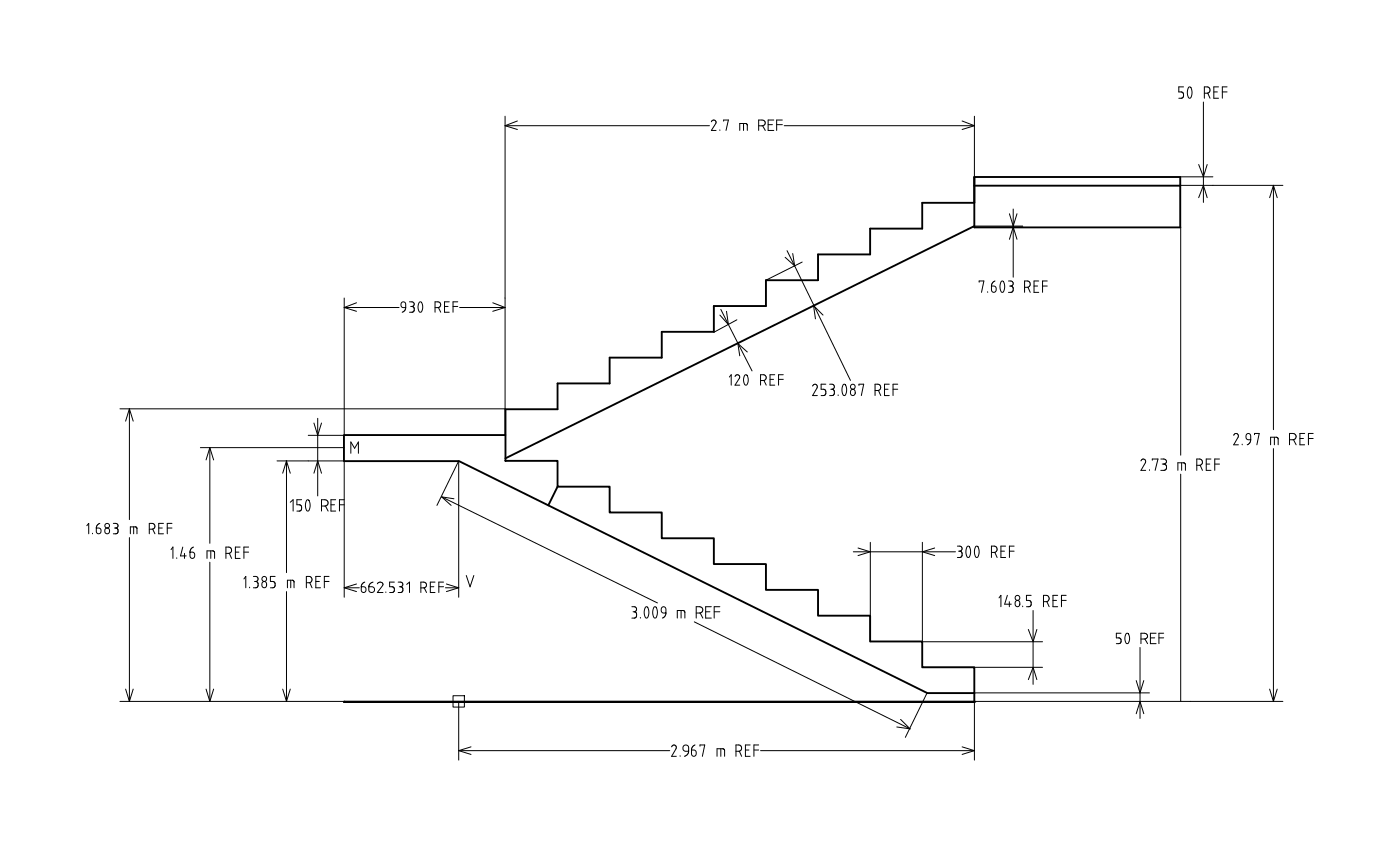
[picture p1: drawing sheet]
<svg xmlns="http://www.w3.org/2000/svg" width="81mm" height="49mm" viewBox="0 0 81 49" stroke-linecap="round" stroke-linejoin="round" font-family="sans-serif">
<path d="M56.1 11.7h-3v1.5h-3v1.4h-3v1.5h-3v1.5h-3v1.5h-3v1.5h-3v1.5h-3v1.5h-3v1.4M56.1 10.2h11.9v2.9h-11.9zM56.1 10.7h11.9M56.1 13l-27 13.4M19.8 25h9.3v1.5h3v1.5h3v1.5h3v1.5h3v1.5h3v1.4h3v1.5h3v1.5h3v1.5h3v1.5h-2.7l-27-13.4h-6.6zM32.1 28l-.5 1.1M56.1 39.9v.5M19.8 40.4h36.3h-36.3M19.8 40.4h.1M56.1 40.4h.1" fill="none" stroke="#000" stroke-width=".11"/>
<g fill="none" stroke="#000" stroke-width=".06">
<path d="M19.8 17.2v7.9h-2M19.8 17.7h3.2M19.8 17.7l.7 .2M20.5 17.4l-.7 .3M23.1 17.4h.2l.1 .3-.3-.1zM23.4 17.7l-.2 .3M23.6 17.4h.2v.2M23.6 18h.1M23.6 17.6h.1M23.7 17.6h.1M23.7 18h.1M23.8 17.6v.1"/>
<path d="M23.8 17.6h-.1M23.8 17.7h.1M23.9 17.7v.1M23.9 17.9l-.2 .1M23.9 17.8v.1M24.2 17.4a.3 .3 0 0 1 .1 .3 .3 .3 0 0 1-.1 .2l-.1-.2zM25.1 17.7h.1a.17 .17 0 0 0 .2-.2 .17 .17 0 0 0-.2-.1h-.1v.6M25.2 17.7l.2 .3M25.6 17.6h.2M25.9 17.4h-.3v.6h.3M26.1 17.6h.3M26.4 17.4h-.3v.6"/>
<path d="M26.5 17.7h2.6M28.4 17.4l.7 .3M29.1 6.7v18.4M29.1 17.7l-.7 .2M29.1 7.2h11.8M29.1 7.2l.7 .3M29.8 7l-.7 .2M41 7a.14 .14 0 0 1 .1-.1 .14 .14 0 0 1 .1 .2l-.2 .4h.2M41.5 18.1l.4 .6M41.5 7.5h.1M41.5 17.8l.4 .9M41.7 7v-.1h.2l-.1 .6"/>
<path d="M41.8 17.9l.1 .8M41.9 18.7l1.4 2.6M42.4 18.4l-1.3 .7M42.8 7.1v.4M42.9 7.1h-.3v.4M42.9 7.1h.1M43 7.1v.1M43 7.2h.1M43 7.2v.3M43.7 7.2h.2a.17 .17 0 0 0 .2-.1 .17 .17 0 0 0-.2-.2h-.2v.6M43.9 7.2l.2 .3M44.2 7.2h.3"/>
<path d="M44.6 6.9h-.4v.6h.4M44.7 7.2h.4M45.1 6.9h-.4v.6M45.2 7.2h10.9M45.2 14.8l.6 .5M45.3 14.4l.5 .9M45.7 14.6l.1 .7M45.8 15.3l3.2 6.6M46.2 15.1l-2.1 1M47.4 18.1l-.6-.5 .2 .8M55.4 7l.7 .2M56.1 6.7v4"/>
<path d="M56.1 7.2l-.7 .3M56.1 13h2.8M56.1 13.1h2.8M56.4 16.2h.3l-.2 .6M56.9 16.8h.1M57.1 16.5h.1a.16 .16 0 0 1 .2 .2 .16 .16 0 0 1-.3 0zM57.3 16.2l-.2 .3M57.7 16.2a.38 .38 0 0 1 0 .6l-.1-.3zM58.1 16.2h.1a.15 .15 0 0 1 .1 .1 .15 .15 0 0 1-.1 .2M58.1 12.3l.2 .7 .3-.7M58.1 13.8l.2-.7 .3 .7M58.1 16.5h.1"/>
<path d="M58.2 16.5l.1 .1v.2M58.3 16.8h-.2M58.3 16.8h.1M58.3 12v4M59 16.5h.2a.18 .18 0 0 0 .1-.1 .18 .18 0 0 0-.1-.2h-.2v.6M59.2 16.5l.1 .3M59.5 16.5h.2M59.8 16.2h-.3v.6h.3M60 16.5h.3M60.3 16.2h-.3v.6M68 13.1v13.1M68 10.2h1.8"/>
<path d="M68 10.7h5.9M68.1 5.4h.1M68.1 5.4v.2l-.2 .1M68.2 5h-.3v.3l.2 .1M68.5 5a.38 .38 0 0 1 0 .6l-.1-.3zM69 9.5l.3 .7 .2-.7M69 11.4l.3-.7 .2 .7M69.3 5.9v5.7M69.4 5.4h.1a.18 .18 0 0 0 .2-.2 .18 .18 0 0 0-.2-.2h-.1v.7M69.5 5.4l.2 .3M69.9 5.3h.2M70.2 5h-.3v.7h.3"/>
<path d="M70.4 5.3h.3M70.7 5h-.3v.7M73.3 10.7v14M73.3 10.7l.2 .7M73.3 10.7l-.2 .7M5 30.3l.1-.2v.6M5.3 30.7h.1M5.5 30.4h.2a.14 .14 0 0 1 .1 .2 .15 .15 0 0 1-.3 0zM5.7 30.1l-.2 .3M6.5 30.1l.3 .1-.1 .2M6.6 30.4h.1M6.7 30.4h.1"/>
<path d="M6.7 30.7h-.2M6.8 30.4v.2M6.8 30.7h-.1M6.8 30.6v.1M6.8 30.6h.1M6.9 23.5h22.2M7.2 39.7l.3 .7M7.5 23.5v6.4M7.5 30.9v9.5M7.5 23.5l-.3 .7M7.5 23.5l.2 .7M7.7 39.7l-.2 .7"/>
<path d="M7.7 30.3v.4M7.8 30.3h-.3v.4M7.8 30.3h.1M7.9 30.3v.1M7.9 30.4h.1M7.9 30.4v.3M8.6 30.5h.2a.17 .17 0 0 0 .1-.2 .17 .17 0 0 0-.1-.2h-.2v.6M8.8 30.5l.1 .2M9.1 30.4h.2M9.4 30.1h-.3v.6h.3M9.6 30.4h.3M9.8 31.6l.2-.1v.6"/>
<path d="M9.9 30.1h-.3v.6M10.2 32.1h.1M10.5 31.5l-.1 .5h.3M10.6 31.8v.3M10.9 31.8h.2a.16 .16 0 0 1 .1 .2 .16 .16 0 0 1-.3 0zM11.1 31.5l-.2 .3M11.5 25.8h8.3M11.9 39.7l.2 .7M12.1 25.8v5.5M12.1 32.4v8M12.1 25.8l-.2 .7M12.1 25.8l.2 .7"/>
<path d="M12.1 31.7v.4M12.3 31.7h-.4v.4M12.3 31.7h.1M12.3 39.7l-.2 .7M12.3 31.7l.1 .1M12.4 31.8h.1M12.4 31.8v.3M13 31.8h.2a.18 .18 0 0 0 .1-.1 .18 .18 0 0 0-.1-.2h-.2v.6M13.2 31.8l.1 .3M13.6 31.8h.2M13.8 31.5h-.2v.6h.2M14 33.3l.2-.1v.6"/>
<path d="M14 31.8h.3M14.3 31.5h-.3v.6M14.4 33.8h.1M14.6 33.2h.1a.15 .15 0 0 1 .2 .1 .15 .15 0 0 1-.2 .2M14.7 33.5h.1M14.8 33.8h-.2M14.8 33.5h.1M14.8 33.8h.1M14.8 33.5l.1 .1M14.9 33.6v.1M14.9 33.7l-.1 .1M15.8 33.2h-.2v.3h.1a.19 .19 0 0 1 .1 .1 .19 .19 0 0 1-.1 .2h-.1"/>
<path d="M16 26.5h3.8v7.9M16.3 39.7l.2 .7M16.5 26.5v6.5M16.5 34v6.4M16.5 26.5l-.2 .7M16.5 26.5l.2 .7M16.7 28.9l.2-.1v.6M16.7 39.7l-.2 .7M16.7 33.4v.4M16.9 33.4h-.3v.4M16.9 33.4h.1M16.9 33.4v.1"/>
<path d="M16.9 33.5v.3M17.3 29.1h.1M17.3 29.1l.1 .2M17.4 29.3l-.3 .1M17.4 29.3h.1M17.4 28.8h-.3v.2l.2 .1M17.6 33.5h.2a.18 .18 0 0 0 .2-.1 .18 .18 0 0 0-.2-.2h-.2v.6M17.7 28.8a.38 .38 0 0 1 0 .6l-.1-.3zM17.8 33.5l.2 .3M18.1 27.2l.2-.7 .2 .7M18.1 24.3l.2 .8 .2-.8M18.2 33.5h.2"/>
<path d="M18.3 24.1v4.4M18.5 33.2h-.3v.6h.3M18.5 29.1h.2a.18 .18 0 0 0 .2-.2 .18 .18 0 0 0-.2-.1h-.2v.6M18.7 33.5h.2M18.7 29.1l.2 .3M18.9 33.2h-.2v.6M19.1 29h.2M19.3 28.8h-.2v.6h.2M19.5 29h.3M19.8 28.8h-.3v.6M19.8 33.8h.9M19.8 33.8l.7 .2"/>
<path d="M20.2 26.1v-.7l.2 .4 .2-.4v.7M20.5 33.6l-.7 .2M20.8 33.8h.1a.14 .14 0 0 1 .2 .2 .15 .15 0 0 1-.3 0zM21 33.5l-.2 .3M21.2 33.8h.2a.17 .17 0 0 1 .2 .1 .17 .17 0 0 1-.2 .2 .17 .17 0 0 1-.2-.1zM21.5 33.5l-.2 .1-.1 .2M21.7 33.6a.16 .16 0 0 1 .2-.1 .16 .16 0 0 1 .1 .2l-.3 .4h.4M22.2 34.1h.1M22.7 34.1h-.3M22.7 33.8h.1M22.7 33.8v.2M22.7 34v.1"/>
<path d="M22.7 33.5h-.3v.3h.3M22.9 33.5h.2a.13 .13 0 0 1 .1 .1 .13 .13 0 0 1-.1 .2M23 33.8h.1M23.1 33.8h.1M23.1 34.1h-.2M23.1 33.8l.1 .1-.1 .2M23.1 34.1h.1M23.4 33.6l.2-.1v.6M24.2 33.8h.2a.17 .17 0 0 0 .2-.1 .17 .17 0 0 0-.2-.2h-.2v.6M24.4 33.8l.2 .3M24.8 33.8h.2M25.1 33.5h-.3v.6h.3"/>
<path d="M25.2 29.1l1.2-2.6v7.9M25.3 33.8h.2M25.4 28.6l12.5 6.1M25.4 28.6l.6 .5M25.4 28.6l.7 .1M25.5 33.5h-.2v.6M25.7 33.8h.7M25.7 33.6l.7 .2M26.4 33.8l-.7 .2M26.9 33.1l.2 .7 .2-.7M36.4 34.9h.1a.15 .15 0 0 1 .2 .2 .15 .15 0 0 1-.2 .1M36.5 35.2h.1"/>
<path d="M36.5 35.2l.1 .1M36.6 35.3h.1M36.7 35.3l-.1 .2-.2 .1M36.9 35.5v.1M37.2 34.9a.38 .38 0 0 1 0 .7l-.1-.4zM37.7 34.9a.38 .38 0 0 1 0 .7l-.1-.4zM38.1 35h.2v.3l-.2-.1zM38.3 35.3l-.2 .3M39.2 35.1v.5M39.4 35.1h-.4v.5M39.4 35.1h.1M39.4 35.1v.1"/>
<path d="M39.4 35.2h.1M39.4 35.2v.4M40 35.8l12.4 6.1M40.1 35.3h.2a.18 .18 0 0 0 .2-.2 .18 .18 0 0 0-.2-.2h-.2v.7M40.3 35.3l.2 .3M40.6 35.2h.3M41 34.9h-.4v.7h.4M41.1 35.2h.4M41.5 34.9h-.4v.7M42 21.7l.1-.1v.6M42.3 21.7a.14 .14 0 0 1 .2-.1 .14 .14 0 0 1 .1 .2l-.3 .4h.3M42.9 21.6a.3 .3 0 0 1 .2 .3 .3 .3 0 0 1-.2 .2l-.1-.2z"/>
<path d="M43 20.3l-.5-.5 .1 .7M43.8 21.9h.2a.17 .17 0 0 0 .1-.2 .17 .17 0 0 0-.1-.1h-.2v.6M44 21.9l.1 .3M44.3 21.8h.2M44.6 21.6h-.3v.6h.3M44.8 21.8h.3M45.1 21.6h-.3v.6M46.8 22.2a.14 .14 0 0 1 .2-.1 .14 .14 0 0 1 0 .2l-.2 .5h.3M47.4 22.4h.1M47.5 22.4v.3M47.5 22.7l-.2 .1M47.5 22.7h.1"/>
<path d="M47.6 22.1h-.3v.3h.1M47.8 22.1h.1a.15 .15 0 0 1 .1 .2 .15 .15 0 0 1-.1 .1M47.8 22.4h.1M47.9 22.4h.1M48 22.4h.1M48 22.4v.3l-.2 .1M48.3 22.7v.1M48.6 22.1a.38 .38 0 0 1 0 .7l-.1-.4zM49.1 31.8h5.9M49.4 31.5l.7 .3-.7 .2M49.5 22.2v-.1h.2l-.1 .7M50.1 31.2v5.7"/>
<path d="M50.4 22.5h.2a.18 .18 0 0 0 .1-.2 .18 .18 0 0 0-.1-.2h-.2v.7M50.6 22.5l.1 .3M50.9 22.4h.2M51.2 22.1h-.3v.7h.3M51.4 22.4h.3M51.7 22.1h-.3v.7M53.1 31.2v5.7h6.9M53.1 38.4h6.9M53.4 39.9l-1.3 2.5M53.8 31.5l-.7 .3 .7 .2M55.1 31.4h.2a.15 .15 0 0 1 .1 .2 .15 .15 0 0 1-.1 .1M55.2 31.7h.1"/>
<path d="M55.3 31.7l.1 .1v.1M55.4 32l-.1 .1h-.2M55.4 31.9v.1M55.7 31.4a.38 .38 0 0 1 0 .7l-.1-.3zM56.1 39.9h10.1M56.2 31.4a.38 .38 0 0 1 0 .7l-.1-.3zM57.1 31.8h.2a.18 .18 0 0 0 .1-.2 .18 .18 0 0 0-.1-.2h-.2v.7M57.3 31.8l.1 .3M57.5 34.4l.1-.1v.6M57.6 31.7h.2M57.9 31.4h-.3v.7h.3M58 34.3l-.1 .5h.3"/>
<path d="M58.1 34.6v.3M58.1 31.7h.3M58.4 31.4h-.3v.7M58.9 34.9h.1M59.2 39.1l.3-.7 .2 .7M59.2 36.2l.3 .7 .2-.7M59.3 34.9h-.2M59.3 34.9h.1M59.4 34.3h-.3v.3h.3l-.1 .3M59.5 35.1v4.3M60.1 34.6h.2a.18 .18 0 0 0 .1-.2 .18 .18 0 0 0-.1-.1h-.2v.6M60.3 34.6l.1 .3"/>
<path d="M60.6 34.6h.2M60.9 34.3h-.3v.6h.3M61.1 34.6h.3M61.4 34.3h-.3v.6M64.5 37h-.2M64.5 37h.1M64.6 36.4h-.3v.3h.2v.3M64.9 36.5a.3 .3 0 0 1 .1 .2 .3 .3 0 0 1-.1 .3l-.1-.3zM65.4 39.2l.2 .7 .3-.7M65.6 37.3v4M65.7 26.5a.14 .14 0 0 1 .2-.1 .14 .14 0 0 1 .1 .2l-.3 .5h.3M65.7 36.8h.2a.17 .17 0 0 0 .2-.2 .17 .17 0 0 0-.2-.2h-.2v.6"/>
<path d="M65.9 36.8l.2 .2M66.2 27v.1M66.2 36.7h.3M66.4 26.5v-.1h.3l-.2 .7M66.6 36.4h-.4v.6h.4M66.7 36.7h.3M66.8 26.4h.2a.15 .15 0 0 1 .2 .2 .15 .15 0 0 1-.2 .1M66.9 26.7h.1M67 26.7h.1M67 36.4h-.3v.6M67.1 26.7v.1M67.1 26.8v.2l-.3 .1"/>
<path d="M68 27.3v13.1M68 26.6v.5M68.2 26.6h-.4v.5M68.2 26.6h.1M68.2 26.6l.1 .1M68.3 26.7h.1M68.3 26.7v.4M68.9 26.8h.2a.18 .18 0 0 0 .1-.2 .18 .18 0 0 0-.1-.2h-.2v.7M69.1 26.8l.1 .3M69.5 26.7h.2M69.7 26.4h-.2v.7h.2M70 26.7h.2"/>
<path d="M70.2 26.4h-.2v.7M71 25.1a.14 .14 0 0 1 .2-.1 .14 .14 0 0 1 .1 .2l-.3 .4h.3M71.5 25.6h.1M71.8 25h.2v.3l-.2-.1zM72 25.3l-.2 .3M72.2 25v-.1h.3l-.1 .7M73.1 39.7l.2 .7M73.3 25.8v14.6M73.4 25.2v.4M73.5 25.2h-.3v.4M73.5 25.2h.1M73.5 39.7l-.2 .7"/>
<path d="M73.6 25.2v.1M73.6 25.3v.3M74.3 25.3h.1a.18 .18 0 0 0 .2-.2 .18 .18 0 0 0-.2-.2h-.1v.7M74.5 25.3l.1 .3M74.9 25.2h.2M75.1 24.9h-.2v.7h.2M75.3 25.2h.3M75.6 24.9h-.3v.7M6.9 40.4h12.9M26.1 40h.6v.7h-.6zM26.4 40.4v3.3M26.4 43.2h12.2"/>
<path d="M26.4 43.2l.7 .2M27.1 43l-.7 .2M38.7 43a.14 .14 0 0 1 .2-.1 .14 .14 0 0 1 0 .2l-.2 .4h.2M39.2 43.5h.1M39.4 42.9h.2l.1 .3h-.3zM39.7 43.2l-.1 .2-.2 .1M39.8 43.2h.2a.16 .16 0 0 1 .1 .2 .16 .16 0 0 1-.3 0zM40 42.9l-.2 .3M40.3 42.9h.3l-.2 .6M41.5 43.1v.4M41.7 43.1h-.4v.4M41.7 43.1h.1"/>
<path d="M41.7 43.1v.1M41.7 43.2h.1M41.7 43.2v.3M42.4 43.2h.1a.18 .18 0 0 0 .2-.1 .18 .18 0 0 0-.2-.2h-.1v.6M42.6 43.2l.1 .3M42.9 43.2h.2M43.2 42.9h-.3v.6h.3M43.4 43.2h.3M43.7 42.9h-.3v.6M43.8 43.2h12.3M51.6 41.8l.8 .1M51.9 41.4l.5 .5"/>
<path d="M55.4 43l.7 .2M56.1 43.2l-.7 .2M65.4 41.1l.2-.7 .3 .7M73.9 40.4h-17.8v3.3"/>
<circle cx="6.2" cy="30.5" r=".16"/>
<circle cx="6.2" cy="30.3" r=".13"/>
<circle cx="15.2" cy="33.6" r=".16"/>
<circle cx="15.2" cy="33.3" r=".14"/>
<circle cx="49.1" cy="22.6" r=".16"/>
<circle cx="49.1" cy="22.3" r=".14"/>
<circle cx="58.6" cy="34.7" r=".16"/>
<circle cx="58.6" cy="34.4" r=".14"/>
</g>
</svg>
